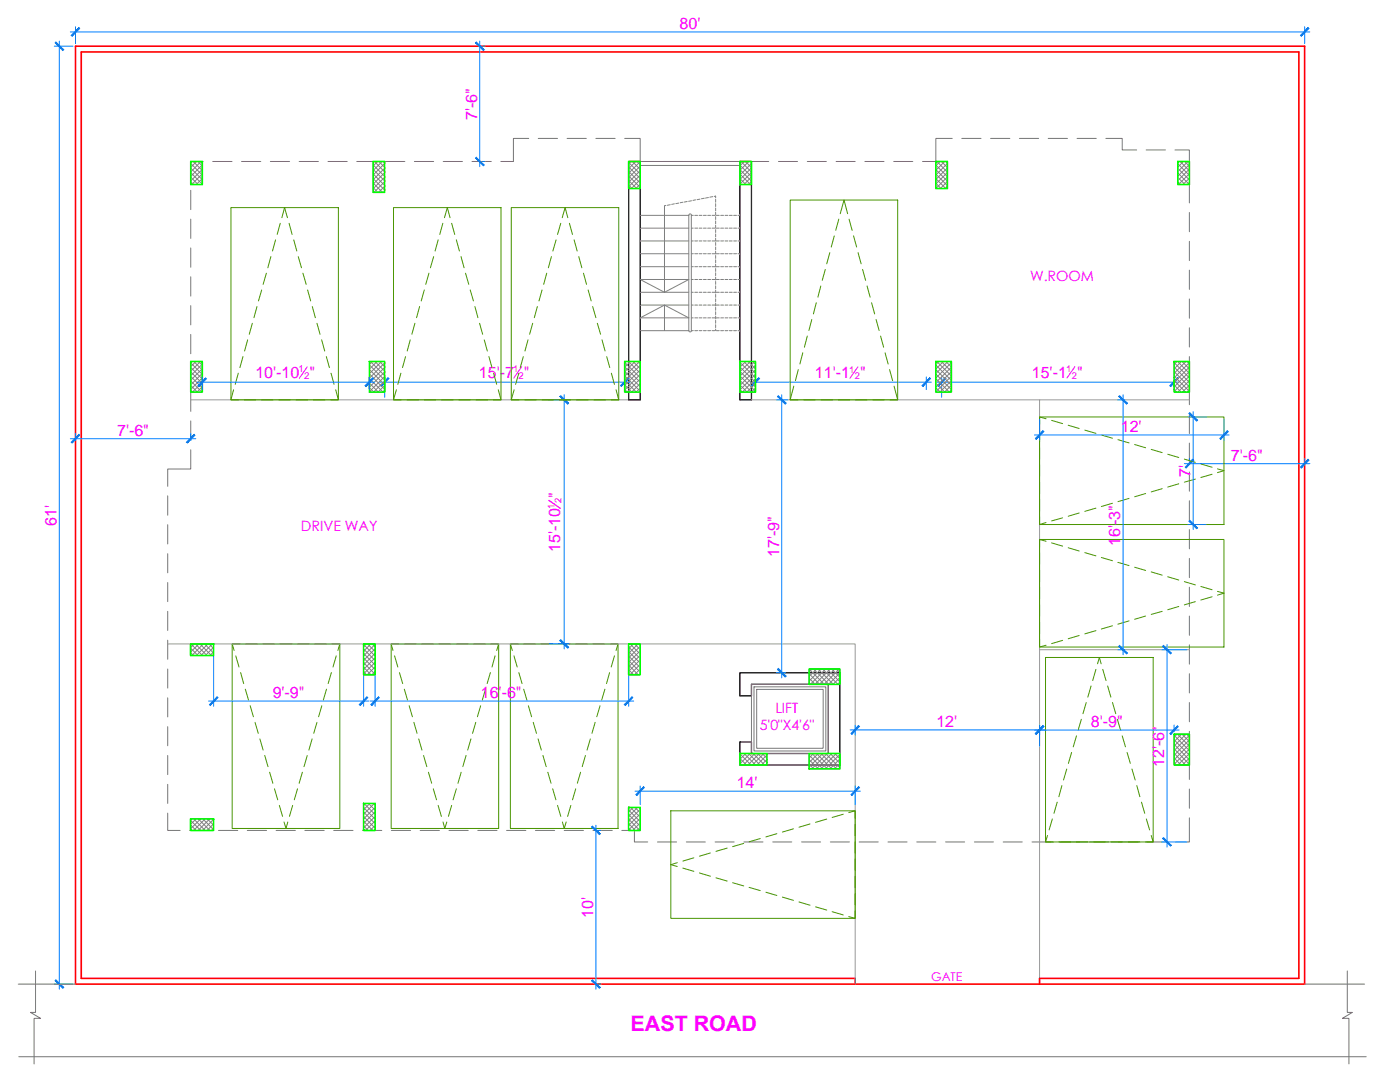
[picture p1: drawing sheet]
<svg xmlns="http://www.w3.org/2000/svg" width="329mm" height="256mm" viewBox="0 0 329 256" stroke-linecap="round" stroke-linejoin="round" font-family="sans-serif">
<defs><g id="words">
<text font-size="5" fill="#f0f" x="148.3" y="242.2">EAST ROAD</text>
<g font-size="3.8" fill="#f0f">
<text x="159.8" y="6.8">80'</text>
<text x="112.2" y="28.2" transform="rotate(-90 112.2 28.2)">7'-6&quot;</text>
<text x="60" y="88.9">10'-10 &quot;</text>
<text x="112.6" y="88.9">15'-7</text>
<text x="123.2" y="88.9">&quot;</text>
<text x="191.6" y="88.9">11'-1 &quot;</text>
<text x="242.6" y="88.9">15'-1 &quot;</text>
<text x="263.5" y="101.6">12'</text>
<text x="27.5" y="102.4">7'-6&quot;</text>
<text x="279.9" y="112" transform="rotate(-90 279.9 112)">7'</text>
<text x="289.4" y="108.3">7'-6&quot;</text>
<text x="13.3" y="123.5" transform="rotate(-90 13.3 123.5)">61'</text>
<text x="131.7" y="129.8" transform="rotate(-90 131.7 129.8)">15'-10 &quot;</text>
<text x="183.1" y="131" transform="rotate(-90 183.1 131)">17'-9&quot;</text>
<text x="263.4" y="128.2" transform="rotate(-90 263.4 128.2)">16'-3&quot;</text>
<text x="64.1" y="164.1">9'-9&quot;</text>
<text x="113" y="164.1">16'-6&quot;</text>
<text x="220.1" y="170.9">12'</text>
<text x="256.5" y="170.9">8'-9&quot;</text>
<text x="173.2" y="185.3">14'</text>
<text x="273.7" y="180.2" transform="rotate(-90 273.7 180.2)">12'-6&quot;</text>
<text x="139.5" y="215.7" transform="rotate(-90 139.5 215.7)">10'</text>
</g>
<g font-size="3.3" fill="#f0f">
<text x="242.2" y="66.1">W.ROOM</text>
<text x="70.8" y="124.8">DRIVE WAY</text>
<text x="182.3" y="167.4">LIFT</text>
<text x="178.6" y="171.5">5'0&quot;X4'6&quot;</text>
</g>
<text font-size="2.8" fill="#f0f" x="218.9" y="230.5">GATE</text>
<g font-size="2.2" fill="#f0f">
<text x="70.2" y="87.5">1</text>
<text x="71.5" y="89.2">2</text>
<text x="120.6" y="87.5">1</text>
<text x="121.9" y="89.1">2</text>
<text x="199.6" y="87.6">1</text>
<text x="201" y="89.2">2</text>
<text x="250.7" y="87.5">1</text>
<text x="252" y="89.1">2</text>
<text x="130.4" y="119.6" transform="rotate(-90 130.4 119.6)">1</text>
<text x="132" y="118.3" transform="rotate(-90 132 118.3)">2</text>
</g>
</g></defs>
<!-- layer: SITE -->
<path d="M17.8 10.9h288.9v220.3h-288.9zM201.1 231.2v-1.3h-182v-217.7h286.3v217.7h-61v1.3" fill="none" stroke="#f00" stroke-width=".38"/>
<!-- layer: WALL -->
<path d="M147.8 37.9h2.7v56.1h-2.7zM174 37.9h2.7v56.1h-2.7zM174 158.1h23.5v21.7h-23.5v-5.5h2.7v2.8h18v-16.3h-18v2.7h-2.7z" fill="none" stroke="#000" stroke-width=".3"/>
<!-- layer: S-BEAM OUTER -->
<path d="M12.8 10.9h4.4M13.9 9.7v222.7M16.5 7.5h291.4M17.8 6.3v4M306.7 6.3v4M12.8 231.2h4.4" fill="none" stroke="#007fff" stroke-width=".24"/>
<!-- layer: 0 -->
<g fill="#007fff" stroke="#007fff" stroke-width=".24">
<path d="M18.6 6.5l-1.7 2 1.8-1.8zM18.6 6.5l-1.7 2-.2-.2z"/>
<path d="M307.5 6.5l-1.8 1.8 .2 .2zM307.5 6.5l.2 .2-1.8 1.8z"/>
<path d="M13 10l1.7 1.9 .3-.2zM13 10l.1-.1 1.9 1.8z"/>
<path d="M13.1 230.2l-.1 .2 2 1.6zM13 230.4l2 1.6-.3 .2z"/>
<path d="M222.2 88.8l-1.6 2 1.8-1.8zM222.2 88.8l-1.6 2-.2-.2z"/>
<path d="M275 90.6l.2 .2 1.6-2zM276.8 88.8l.2 .2-1.8 1.8z"/>
<path d="M216.8 90.6l.2 .2 1.6-2zM218.6 88.8l.2 .2-1.8 1.8z"/>
<path d="M178.4 88.8l-1.6 2 1.8-1.8zM178.4 88.8l-1.6 2-.2-.2z"/>
<path d="M91.2 88.8l-1.6 2 1.9-1.8zM89.4 90.6l1.8-1.8-1.6 2z"/>
<path d="M147.7 88.8l-1.8 1.8 .2 .2zM147.7 88.8l.2 .2-1.8 1.8z"/>
<path d="M89 163.8l-1.6 1.9 1.8-1.8zM87.2 165.5l1.8-1.7-1.6 1.9z"/>
<path d="M146.8 165.5l.2 .2 1.6-1.9zM148.6 163.8l.2 .1-1.8 1.8z"/>
<path d="M84.5 165.5l.2 .2 1.6-1.9zM86.3 163.8l.2 .1-1.8 1.8z"/>
<path d="M51.1 163.8l-1.7 1.9 1.8-1.8zM49.2 165.5l1.9-1.7-1.7 1.9z"/>
<path d="M112 37l-.2 .1 2 1.7zM111.8 37.1l2 1.7-.2 .2z"/>
<path d="M111.8 10l1.8 1.9 .2-.2zM111.8 10l.2-.1 1.8 1.8z"/>
<path d="M45.6 102.1l-1.8 1.8 .2 .2zM45.6 102.1l.2 .2-1.8 1.8z"/>
<path d="M18.6 102.1l-1.7 2 1.8-1.8zM18.6 102.1l-1.7 2-.2-.2z"/>
<path d="M139.1 194.3l1.8 1.8 .2-.2zM139.1 194.3l.2-.2 1.8 1.8z"/>
<path d="M139.3 230.2l-.2 .2 2 1.6zM139.1 230.4l2 1.6-.2 .2z"/>
<path d="M280.4 107.9l-1.6 2.1 1.8-1.9zM280.4 107.9l-1.6 2.1-.1-.3z"/>
<path d="M307.5 107.9l-1.8 1.8 .2 .3zM307.5 107.9l.2 .2-1.8 1.9z"/>
<path d="M263 93.1l1.9 1.9 .1-.2zM263 93.1l.2-.1 1.8 1.8z"/>
<path d="M263.2 151.7l-.2 .2 2 1.6zM263 151.9l2 1.6-.1 .1z"/>
<path d="M273.4 151.9l1.8 1.7 .2-.1zM273.5 151.7l1.9 1.8-2-1.6z"/>
<path d="M273.4 197l2 1.6-1.9-1.8zM273.4 197l2 1.6-.2 .2z"/>
<path d="M131.6 93.1l1.8 1.9 .3-.2zM131.6 93.1l.2-.1 1.9 1.8z"/>
<path d="M131.8 150.3l-.2 .2 2.1 1.6zM131.6 150.5l2.1 1.6-.3 .2z"/>
<path d="M286.8 103l.1 .2 1.7-2zM288.6 101.2l.2 .2-1.9 1.8z"/>
<path d="M245.2 101.2l-1.6 2 1.8-1.8zM243.4 103l1.8-1.8-1.6 2z"/>
<path d="M279.5 97.1l1.8 1.8 .2-.1zM279.5 97.1l.2-.1 1.8 1.8z"/>
<path d="M279.7 122.2l-.2 .2 2 1.7zM279.5 122.4l2 1.7-.2 .1z"/>
<path d="M201.9 170.5l-1.6 2 1.8-1.8zM201.9 170.5l-1.6 2-.2-.2z"/>
<path d="M245.2 170.5l-1.8 1.8 .2 .2zM245.2 170.5l.2 .2-1.8 1.8z"/>
<path d="M275 172.4l.2 .2 1.6-2zM276.8 170.6l.2 .1-1.8 1.9z"/>
<path d="M245.2 170.6l-1.6 2 1.8-1.9zM245.2 170.6l-1.6 2-.2-.2z"/>
<path d="M151.3 184.9l-1.6 2 1.8-1.8zM151.3 184.9l-1.6 2-.2-.2z"/>
<path d="M201.9 184.9l-1.8 1.8 .2 .2zM201.9 184.9l.2 .2-1.8 1.8z"/>
<path d="M183 157.1l-.2 .2 2 1.6zM182.8 157.3l2 1.6-.2 .2z"/>
<path d="M182.8 93.1l1.8 1.9 .2-.2zM182.8 93.1l.2-.1 1.8 1.8z"/>
<path d="M85.8 90.6l.2 .2 1.6-2zM87.6 88.8l.2 .2-1.8 1.8z"/>
<path d="M48.4 88.8l-1.6 2 1.7-1.8zM46.5 90.6l1.9-1.8-1.6 2z"/>
</g>
<!-- layer: stair -->
<path d="M4.3 231.2h13.5M8.4 228.1v9.8h-1.2l2.3 1.4h-1.5v10.7M306.7 231.2h14.1M316.8 228.1v9.8h1.1l-2.3 1.4h1.5v10.7M4.4 248.3h316.8" fill="none" stroke="#767676" stroke-width=".24"/>
<!-- layer: HATCH -->
<g fill="none" stroke="#767676" stroke-width=".24">
<path d="M47.8 37.9h-3v4.6M50 37.9h4.5M56.8 37.9h4.5M63.6 37.9h4.5M70.3 37.9h4.6M77.1 37.9h4.5M83.9 37.9h4.5M90.6 37.9h4.6M97.4 37.9h4.6M104.2 37.9h4.5M111 37.9h4.5M124.3 32.5h-3.6v5.4h-3"/>
<path d="M126.5 32.5h4.6M133.3 32.5h4.6M140.1 32.5h4.5M146.9 32.5h3.6v5.4h3.1M150.5 37.9h23.5M150.5 38.9h23.5M176.2 37.9h4.5M183 37.9h4.5M189.8 37.9h4.5M196.6 37.9h4.5M203.3 37.9h4.5M210.1 37.9h4.5"/>
<path d="M223.9 32.5h-3.9v5.4h-3.1M226.1 32.5h4.5M232.9 32.5h4.5M239.7 32.5h4.5M246.4 32.5h4.6M253.2 32.5h4.5M260 32.5h3.8v2.7h3.4M269.5 35.2h4.5M276.2 35.2h3.4v5.7M44.8 44.7v4.5M44.8 51.5v4.5M44.8 58.3v4.5"/>
<path d="M279.6 43.2v4.5M279.6 49.9v4.6M279.6 56.7v4.5M44.8 65v4.6M44.8 71.8v4.5M44.8 78.6v4.5M279.6 63.5v4.5M279.6 70.2v4.6M279.6 77v4.5M44.8 85.4v4.5M44.8 92.1v4.6M44.8 98.9v4.5"/>
<path d="M279.6 83.8v4.5M279.6 90.6v4.5M279.6 97.3v4.6M39.4 116.5v4.5M44.8 105.7v4.5h-5.4v4.1M279.6 104.1v4.5M279.6 110.9v4.5M279.6 117.7v4.5M39.4 123.3v4.5M39.4 130.1v4.5M39.4 136.9v4.5M279.6 124.4v4.6"/>
<path d="M279.6 131.2v4.5M279.6 138v4.5M39.4 143.7v4.4M39.4 150.4v4.5M39.4 157.2v4.5M279.6 144.8v4.5M279.6 151.5v4.6M279.6 158.3v4.5M39.4 164v4.5M39.4 170.7v4.5M39.4 177.5v4.5M176.7 160.8h18v16.3h-18z"/>
<path d="M177.3 161.4h16.9v15.1h-16.9zM177.9 162h15.6v13.8h-15.6zM279.6 165.1v4.5M279.6 171.8v4.6M279.6 178.6v4.5M39.4 191.1v4h2.9M39.4 184.3v4.5M44.6 195.1h4.5M51.4 195.1h4.5M58.1 195.1h4.6M64.9 195.1h4.5M71.7 195.1h4.5"/>
<path d="M78.5 195.1h4.5M85.2 195.1h4.6M92 195.1h4.5M98.8 195.1h4.5M105.6 195.1h4.5M112.3 195.1h4.6M119.1 195.1h4.5M125.9 195.1h4.5M132.6 195.1h4.6M139.4 195.1h4.5M146.2 195.1h3v2.7h3.1M154.6 197.8h4.5"/>
<path d="M161.3 197.8h4.5M168.1 197.8h4.5M174.9 197.8h4.5M181.7 197.8h4.5M188.4 197.8h4.5M195.2 197.8h4.5M202 197.8h4.5M208.8 197.8h4.4M215.5 197.8h4.5M222.3 197.8h4.5M229.1 197.8h4.5M235.9 197.8h4.4"/>
<path d="M242.6 197.8h4.5M249.4 197.8h4.5M256.2 197.8h4.5M262.9 197.8h4.5M269.7 197.8h4.5M279.6 192.2v5.6h-3.1M279.6 185.4v4.5"/>
</g>
<!-- layer: hat2 -->
<g fill="none" stroke="#808080" stroke-width=".24">
<path d="M150.5 50.6h11.4M150.5 53.6h11.4M150.5 56.6h11.4M150.5 59.6h11.4M156.6 48.3l-.4 .1v20.3M157.6 48.1l-.7 .1M158.6 47.9l-.7 .1M159.6 47.7l-.7 .2M160.6 47.5l-.7 .1M161.6 47.3l-.7 .2M161.9 50.6v27.1M162.5 53.6h.5"/>
<path d="M162.5 56.6h.5M162.5 59.6h.5M162.6 47.2l-.7 .1M162.6 50.6l-.3-.3-.4 .3M163 50.6h-.5v27.1h.5M163.3 50.6h.7M163.3 53.6h.7M163.3 56.6h.7M163.3 59.6h.7M163.5 47l-.6 .1M164.4 50.6h.6M164.4 53.6h.6"/>
<path d="M164.4 56.6h.6M164.4 59.6h.6M164.6 46.8l-.7 .1M165.4 50.6h.6M165.4 53.6h.6M165.4 56.6h.6M165.4 59.6h.6M165.6 46.6l-.7 .1M166.4 50.6h.7M166.4 53.6h.7M166.4 56.6h.7M166.4 59.6h.7"/>
<path d="M166.6 46.4l-.7 .1M167.4 50.6h.7M167.4 53.6h.7M167.4 56.6h.7M167.4 59.6h.7M167.6 46.2l-.7 .1M167.9 46.2l.3-.1v.4M168.2 46.8v.7M168.2 47.9v.6M168.2 48.9v.6M168.2 49.9v.7M168.2 50.9v.7"/>
<path d="M168.2 51.9v.7M168.2 52.9v.7M168.2 53.9v.7M168.2 55v.6M168.2 56v.7M168.2 57v.7M168.2 58v.7M168.2 59v.7M168.4 50.6h.7M168.4 53.6h.7M168.4 56.6h.7M168.4 59.6h.7"/>
<path d="M169.4 50.6h.7M169.4 53.6h.7M169.4 56.6h.7M169.4 59.6h.7M170.4 50.6h.7M170.4 53.6h.7M170.4 56.6h.7M170.4 59.6h.7M171.5 50.6h.6M171.5 53.6h.6M171.5 56.6h.6M171.5 59.6h.6"/>
<path d="M172.5 50.6h.7M172.5 53.6h.7M172.5 56.6h.7M172.5 59.6h.7M173.5 50.6h.5M173.5 53.6h.5M173.5 56.6h.5M173.5 59.6h.5M150.5 74.7l5.7-3 5.7 3zM150.5 65.7h11.4l-5.7 3zM150.5 62.7h11.4M150.5 68.7h11.4"/>
<path d="M150.5 71.7h11.4M150.5 77.7h11.4M156.2 71.7v6M161.9 77.7l.4 .3 .3-.3M162.5 62.7h.5M162.5 65.7h.5M162.5 68.7h.5M162.5 71.7h.5M162.5 74.7h.5M163.3 62.7h.7M163.3 65.7h.7M163.3 68.7h.7"/>
<path d="M163.3 71.7h.7M163.3 74.7h.7M163.3 77.7h.7M164.4 62.7h.6M164.4 65.7h.6M164.4 68.7h.6M164.4 71.7h.6M164.4 74.7h.6M164.4 77.7h.6M165.4 62.7h.6M165.4 65.7h.6M165.4 68.7h.6"/>
<path d="M165.4 71.7h.6M165.4 74.7h.6M165.4 77.7h.6M166.4 62.7h.7M166.4 65.7h.7M166.4 68.7h.7M166.4 71.7h.7M166.4 74.7h.7M166.4 77.7h.7M167.4 62.7h.7M167.4 65.7h.7M167.4 68.7h.7"/>
<path d="M167.4 71.7h.7M167.4 74.7h.7M167.4 77.7h.7M168.2 60v.7M168.2 61.1v.6M168.2 62.1v.7M168.2 63.1v.7M168.2 64.1v.7M168.2 65.1v.7M168.2 66.1v.7M168.2 67.2v.6M168.2 68.2v.6"/>
<path d="M168.2 69.2v.7M168.2 70.2v.7M168.2 71.2v.7M168.2 72.2v.7M168.2 73.3v.6M168.2 74.3v.6M168.2 75.3v.7M168.2 76.3v.7M168.2 77.3v.4M168.4 62.7h.7M168.4 65.7h.7M168.4 68.7h.7"/>
<path d="M168.4 71.7h.7M168.4 74.7h.7M168.4 77.7h.7M169.4 62.7h.7M169.4 65.7h.7M169.4 68.7h.7M169.4 71.7h.7M169.4 74.7h.7M169.4 77.7h.7M170.4 62.7h.7M170.4 65.7h.7M170.4 68.7h.7"/>
<path d="M170.4 71.7h.7M170.4 74.7h.7M170.4 77.7h.7M171.5 62.7h.6M171.5 65.7h.6M171.5 68.7h.6M171.5 71.7h.6M171.5 74.7h.6M171.5 77.7h.6M172.5 62.7h.7M172.5 65.7h.7M172.5 68.7h.7"/>
<path d="M172.5 71.7h.7M172.5 74.7h.7M172.5 77.7h.7M173.5 62.7h.5M173.5 65.7h.5M173.5 68.7h.5M173.5 71.7h.5M173.5 74.7h.5M173.5 77.7h.5"/>
</g>
<!-- layer: HATCH -->
<path d="M44.8 94h105.7M176.7 94h102.9M244.4 94v135.9M39.4 151.3h161.7v79.9M244.4 152.7h35.2" fill="none" stroke="#989898" stroke-width=".24"/>
<!-- layer: LANDSCAPES -->
<g fill="none" stroke="#4a9500" stroke-width=".24">
<path d="M54.3 48.8h25.3v45.2h-25.3zM64.8 56.4l-.7 2.6M65.9 52.5l-.7 2.6M66.3 51.2l.6-2.4 .7 2.4M68 52.5l.7 2.6M69.1 56.4l.7 2.6M92.5 48.8h25.3v45.2h-25.3zM103 56.4l-.7 2.6M104.1 52.5l-.7 2.6M104.5 51.2l.7-2.4 .6 2.4M106.2 52.5l.7 2.6M107.3 56.4l.7 2.6"/>
<path d="M120.2 48.8h25.3v45.2h-25.3zM130.7 56.4l-.7 2.6M131.8 52.5l-.7 2.6M132.2 51.2l.7-2.4 .6 2.4M133.9 52.5l.7 2.6M135 56.4l.7 2.6M185.8 47h25.2v47h-25.2zM195.1 59.4l-.7 2.6M196.1 55.4l-.7 2.7M197.2 51.5l-.7 2.6M197.5 50.2l.9-3.2 .9 3.2M199.6 51.5l.7 2.6"/>
<path d="M200.7 55.4l.7 2.7M201.7 59.4l.8 2.6M58.2 79.9l-.7 2.6M59.3 76l-.7 2.5M60.4 72l-.7 2.6M61.5 68.1l-.7 2.6M62.6 64.2l-.7 2.6M63.7 60.3l-.7 2.6M70.1 60.3l.8 2.6M71.2 64.2l.8 2.6M72.3 68.1l.7 2.6M73.4 72l.7 2.6"/>
<path d="M74.5 76l.7 2.5M75.6 79.9l.7 2.6M96.4 79.9l-.7 2.6M97.6 76l-.8 2.5M98.7 72l-.8 2.6M99.8 68.1l-.8 2.6M100.9 64.2l-.8 2.6M102 60.3l-.8 2.6M108.4 60.3l.7 2.6M109.4 64.2l.8 2.6M110.5 68.1l.8 2.6M111.6 72l.8 2.6"/>
<path d="M112.7 76l.8 2.5M113.8 79.9l.8 2.6M124.1 79.9l-.7 2.6M125.2 76l-.7 2.5M126.3 72l-.7 2.6M127.4 68.1l-.7 2.6M128.5 64.2l-.7 2.6M129.6 60.3l-.7 2.6M136.1 60.3l.7 2.6M137.2 64.2l.7 2.6M138.3 68.1l.7 2.6M139.3 72l.8 2.6"/>
<path d="M140.4 76l.8 2.5M141.5 79.9l.8 2.6M189.8 79l-.7 2.6M190.9 75.1l-.7 2.6M191.9 71.1l-.7 2.7M193 67.2l-.7 2.6M194 63.3l-.7 2.6M202.8 63.3l.7 2.6M203.8 67.2l.8 2.6M204.9 71.1l.7 2.7M206 75.1l.7 2.6M207 79l.7 2.6"/>
<path d="M54.9 91.6l-.6 2.4h1.8M56 87.7l-.7 2.6M57.1 83.8l-.7 2.6M57.4 94h2.7M61.5 94h2.7M65.5 94h2.8M69.6 94h2.7M73.7 94h2.7M76.7 83.8l.7 2.6M77.8 87.7l.7 2.6M78.9 91.6l.7 2.4h-1.9M93.2 91.6l-.7 2.4h1.8"/>
<path d="M94.2 87.7l-.7 2.6M95.3 83.8l-.7 2.6M95.7 94h2.7M99.8 94h2.7M103.8 94h2.7M107.9 94h2.7M111.9 94h2.8M114.9 83.8l.8 2.6M116 87.7l.8 2.6M117.2 91.6l.6 2.4h-1.8M120.9 91.6l-.7 2.4h1.8M122 87.7l-.8 2.6"/>
<path d="M123 83.8l-.7 2.6M123.4 94h2.7M127.4 94h2.7M131.5 94h2.7M135.6 94h2.7M139.6 94h2.7M142.6 83.8l.8 2.6M143.7 87.7l.8 2.6M144.8 91.6l.7 2.4h-1.8M186.6 90.7l-.8 3.3h1.8M187.7 86.8l-.7 2.7M188.7 82.9l-.6 2.6"/>
<path d="M188.9 94h2.8M193 94h2.7M197.1 94h2.7M201.1 94h2.7M205.2 94h2.7M208.1 82.9l.7 2.6M209.1 86.8l.8 2.7M210.2 90.7l.8 3.3h-1.7M244.4 98h43.4v25.2h-43.4zM245.9 98.4l-1.5-.4v1.8M247.2 98.8l2.6 .7M251.1 99.9l2.6 .8"/>
<path d="M244.4 101.1v2.7M244.4 105.2v2.7M244.4 109.2v2.7M244.4 113.3v2.7M244.4 117.4v2.7M255 101.1l2.7 .7M257.7 119.4l-2.7 .8M258.9 102.2l2.6 .8M261.5 118.3l-2.6 .7M262.8 103.3l2.6 .8M265.4 117.1l-2.6 .8M266.8 104.5l2.5 .7"/>
<path d="M269.3 116l-2.5 .7M270.7 105.6l2.5 .8M273.2 114.8l-2.5 .8M274.5 106.7l2.6 .8M277.1 113.7l-2.6 .7M278.4 107.9l2.6 .7M281 112.6l-2.6 .7M282.3 109l2.7 .8M285 111.4l-2.7 .8M286.2 110.2l1.6 .4-1.6 .5M244.4 126.8h43.4v25.2h-43.4zM244.4 121.4v1.8l1.5-.4"/>
<path d="M244.4 129.9v2.7M244.4 134v2.7M244.4 138v2.7M245.9 127.2l-1.5-.4v1.7M247.2 127.6l2.6 .7M249.8 121.7l-2.6 .7M251.1 128.7l2.6 .8M253.7 120.5l-2.6 .8M255 129.9l2.7 .7M258.9 131l2.6 .8M262.8 132.1l2.6 .8M266.8 133.3l2.5 .7"/>
<path d="M270.7 134.4l2.5 .7M274.5 135.5l2.6 .8M278.4 136.7l2.6 .7M282.3 137.8l2.7 .8M286.2 139l1.6 .4-1.6 .4M54.6 151.3h25.3v43.4h-25.3zM55.4 154.1l.8 2.6M56.4 151.3h-1.8l.4 1.5M56.6 158l.7 2.6M57.8 151.3h2.7M61.8 151.3h2.7M65.9 151.3h2.7"/>
<path d="M69.9 151.3h2.8M74 151.3h2.7M77.9 158l-.8 2.6M78.1 151.3h1.8l-.5 1.5M79.1 154.1l-.8 2.6M92 151.3h25.2v43.4h-25.2zM92.8 154.1l.7 2.6M93.7 151.3h-1.7l.4 1.5M93.9 158l.8 2.6M95.1 151.3h2.7M99.2 151.3h2.7M103.2 151.3h2.7"/>
<path d="M107.3 151.3h2.7M111.4 151.3h2.7M115.3 158l-.8 2.6M115.4 151.3h1.8l-.4 1.5M116.4 154.1l-.7 2.6M120 151.3h25.3v43.4h-25.3zM120.8 154.1l.8 2.6M121.8 151.3h-1.8l.5 1.5M122 158l.7 2.6M123.2 151.3h2.7M127.2 151.3h2.7M131.3 151.3h2.7"/>
<path d="M135.4 151.3h2.7M139.4 151.3h2.7M143.3 158l-.7 2.6M143.5 151.3h1.8l-.5 1.5M144.5 154.1l-.8 2.6M244.4 150.2v1.8l1.5-.4M244.4 142.1v2.7M244.4 146.1v2.8M245.8 154.5h25.3v43.3h-25.3zM249.8 150.5l-2.6 .7M253.7 149.3l-2.6 .8M257.7 148.2l-2.7 .7"/>
<path d="M257.7 157.3l-.8 2.6M258 156l.5-1.5 .4 1.5M259.3 157.3l.7 2.6M261.5 147l-2.6 .8M265.4 145.9l-2.6 .8M269.3 144.8l-2.5 .7M273.2 143.7l-2.5 .7M277.1 142.5l-2.6 .8M281 141.4l-2.6 .7M285 140.2l-2.7 .8M57.7 161.9l.7 2.6M58.8 165.8l.8 2.6"/>
<path d="M60 169.7l.7 2.6M61.1 173.6l.8 2.6M62.2 177.5l.8 2.6M72.2 177.5l-.7 2.6M73.4 173.6l-.8 2.6M74.5 169.7l-.7 2.6M75.7 165.8l-.8 2.6M76.8 161.9l-.8 2.6M95.1 161.9l.7 2.6M96.2 165.8l.8 2.6M97.3 169.7l.8 2.6M98.4 173.6l.8 2.6"/>
<path d="M99.6 177.5l.7 2.6M109.6 177.5l-.8 2.6M110.7 173.6l-.7 2.6M111.9 169.7l-.8 2.6M113 165.8l-.8 2.6M114.1 161.9l-.7 2.6M123.1 161.9l.8 2.6M124.2 165.8l.8 2.6M125.4 169.7l.7 2.6M126.5 173.6l.8 2.6M127.6 177.5l.8 2.6M137.6 177.5l-.7 2.6"/>
<path d="M138.8 173.6l-.8 2.6M139.9 169.7l-.7 2.6M141.1 165.8l-.8 2.6M142.2 161.9l-.8 2.6M251.9 176.8l-.7 2.6M253.1 172.9l-.8 2.6M254.2 169l-.7 2.6M255.4 165.1l-.8 2.6M256.5 161.2l-.8 2.6M260.4 161.2l.8 2.6M261.5 165.1l.8 2.6M262.7 169l.8 2.6"/>
<path d="M263.8 172.9l.8 2.6M265 176.8l.7 2.6M63.4 181.5l.7 2.5M64.5 185.3l.8 2.6M65.7 189.2l.7 2.6M66.8 193.1l.4 1.6 .5-1.6M68.8 189.2l-.8 2.6M69.9 185.3l-.7 2.6M71.1 181.5l-.8 2.5M100.7 181.5l.8 2.5M101.9 185.3l.7 2.6M103 189.2l.8 2.6"/>
<path d="M104.2 193.1l.4 1.6 .4-1.6M106.2 189.2l-.8 2.6M107.3 185.3l-.8 2.6M108.4 181.5l-.7 2.5M128.8 181.5l.8 2.5M129.9 185.3l.8 2.6M131.1 189.2l.7 2.6M132.2 193.1l.4 1.6 .5-1.6M134.2 189.2l-.8 2.6M135.4 185.3l-.8 2.6M136.5 181.5l-.8 2.5M157.7 190.5h43.4v25.3h-43.4z"/>
<path d="M171 199.3l-2.7 .7M174.9 198.2l-2.7 .7M178.7 197l-2.6 .8M182.6 195.9l-2.5 .8M186.5 194.7l-2.5 .8M190.4 193.6l-2.6 .8M194.4 192.5l-2.7 .7M198.3 191.3l-2.7 .8M199.5 190.9l1.6-.4v1.8M201.1 193.7v2.7M201.1 197.8v2.7M246.3 196.3l-.5 1.5h1.8"/>
<path d="M247.4 192.4l-.8 2.6M248.6 188.5l-.8 2.6M249 197.8h2.7M249.7 184.6l-.8 2.6M250.8 180.7l-.8 2.6M253 197.8h2.7M257.1 197.8h2.7M261.2 197.8h2.7M265.2 197.8h2.7M266.1 180.7l.8 2.6M267.3 184.6l.7 2.6M268.4 188.5l.7 2.6"/>
<path d="M269.5 192.4l.8 2.6M270.7 196.3l.4 1.5h-1.8M159.2 202.7l-1.5 .5 1.5 .4M160.5 204l2.6 .7M163.1 201.6l-2.6 .7M164.4 205.1l2.6 .8M167 200.4l-2.6 .8M168.3 206.3l2.7 .7M172.2 207.4l2.7 .8M176.1 208.5l2.6 .8M180.1 209.6l2.5 .8M184 210.8l2.5 .8"/>
<path d="M187.8 211.9l2.6 .8M191.7 213.1l2.7 .7M195.6 214.2l2.7 .8M201.1 214v1.8l-1.6-.4M201.1 201.8v2.7M201.1 205.9v2.7M201.1 209.9v2.8"/>
</g>
<!-- layer: dimn -->
<g fill="none" stroke="#007fff" stroke-width=".24">
<path d="M46.3 89.8h41.7M47.6 88.6v2.9M86.8 88.6v2.9M89.3 89.8h58.8M90.4 88.6v4.8M146.9 88.6v2.9M176.4 89.8h42.6M177.6 88.6v2.9M217.8 88.6v2.9M220.2 89.8h57M221.4 88.6v4.8M262.8 94h1.6"/>
<path d="M264 92.8v61.1M276 88.6v2.9M262.8 152.7h1.6"/>
</g>
<path d="M72.2 86.2l-1.8 2.7M122.7 86.2l-1.9 2.6M201.7 86.2l-1.9 2.7M252.7 86.2l-1.9 2.6" fill="none" stroke="#f0f" stroke-width=".24"/>
<!-- layer: WALL -->
<g fill="none" stroke="#007fff" stroke-width=".24">
<path d="M112.8 9.7v29.5M113.4 10.9h.6M113.4 37.9h.6M128.9 94h5M132.6 92.8v59.7M182.6 94h2.6M183.8 92.8v66.5M244.4 98.6v4.8M279.3 98h4.3M280.5 96.7v27.7M287.8 98.6v4.8M16.5 103.1h29.5"/>
<path d="M17.8 101.9v1.6M44.8 101.9v1.6M243.2 102.2h45.8M278.4 108.9h29.5M279.6 107.8v.5M306.7 107.8v.5M279.3 123.2h4.3M50.2 151.9v14.1M85.5 151.9v14.1M88.2 151.9v14.1M129.1 151.3h4.8M147.8 151.9v14.1"/>
<path d="M182.6 158.1h2M273.1 152.7h5.9M274.4 151.4v47.6M49 164.7h37.7M87 164.7h62M199.9 171.5h45.7M201.1 170.4v2.3M243.2 171.5h34M244.4 170.4v4.9M276 170.4v1.5M140.1 193.9v38.5M140.7 195.1h.6"/>
<path d="M149.3 185.9h53M150.5 184.7v4.4M201.1 184.7v4.4M273.1 197.8h5.9M140.7 231.2h.6"/>
</g>
<path d="M129 117.6l2.7 1.8" fill="none" stroke="#f0f" stroke-width=".3"/>
<!-- layer: S-COL HATCH -->
<g fill="none" stroke="#808080" stroke-width=".24">
<path d="M44.8 39.5l2.8 2.7M44.8 38.4l2.8 2.7M45.1 37.9l-.3 .4M45.4 37.9l2.2 2.2M46.2 37.9l-1.4 1.4M46.5 37.9l1.1 1.1M47.3 37.9l-2.5 2.5M47.6 38.7l-2.8 2.8M47.6 39.8l-2.8 2.7M87.7 39.8l2.7 2.7M87.7 38.7l2.7 2.8M88 37.9l2.4 2.5"/>
<path d="M88.8 37.9l-1.1 1.1M89.1 37.9l1.3 1.4M89.8 37.9l-2.1 2.2M90.1 37.9l.3 .4M90.4 38.4l-2.7 2.7M90.4 39.5l-2.7 2.7M147.8 39.2l2.7 2.7M147.8 38.2l2.7 2.7M148.4 37.9l-.6 .6M148.7 37.9l1.8 1.9M149.5 37.9l-1.7 1.7M149.7 37.9l.8 .8"/>
<path d="M150.5 38l-2.7 2.7M150.5 39l-2.7 2.8M174 39.8l2.7 2.8M174 38.8l2.7 2.7M174.2 37.9l2.5 2.5M175 37.9l-1 1.1M175.3 37.9l1.4 1.5M176 37.9l-2 2.1M176.3 37.9l.4 .4M176.7 38.4l-2.7 2.7M176.7 39.5l-2.7 2.7M220 39.8l2.7 2.8"/>
<path d="M220 38.8l2.7 2.7M220.3 37.9l2.4 2.5M221 37.9l-1 1.1M221.3 37.9l1.4 1.5M222.1 37.9l-2.1 2.1M222.4 37.9l.3 .4M222.7 38.4l-2.7 2.7M222.7 39.5l-2.7 2.7M276.9 39.6l2.7 2.7M276.9 38.5l2.7 2.7M277.2 37.9l-.3 .3M277.5 37.9l2.1 2.2"/>
<path d="M278.2 37.9l-1.3 1.4M278.5 37.9l1.1 1.2M279.3 37.9l-2.4 2.4M279.6 37.9v.1M279.6 38.7l-2.7 2.7M279.6 39.7l-2.7 2.7M44.8 42.7l.7 .7M44.8 41.6l1.8 1.8M44.8 40.6l2.8 2.7M47.6 40.9l-2.5 2.5M47.6 42l-1.5 1.4M47.6 43l-.4 .4"/>
<path d="M87.7 45.1l.1 .1M87.7 44.1l1.1 1.1M87.7 43l2.2 2.2M87.7 42l2.7 2.7M87.7 40.9l2.7 2.7M90.4 40.6l-2.7 2.7M90.4 41.6l-2.7 2.7M90.4 42.7l-2.5 2.5M90.4 43.7l-1.4 1.5M90.4 44.8l-.3 .4M147.8 43.4l.8 .9M147.8 42.4l1.9 1.9"/>
<path d="M147.8 41.3l2.7 2.7M147.8 40.3l2.7 2.7M150.5 40.1l-2.7 2.7M150.5 41.2l-2.7 2.7M150.5 42.2l-2.1 2.1M150.5 43.3l-1 1M174 43.1l.3 .3M174 42l1.4 1.4M174 40.9l2.5 2.5M176.7 40.5l-2.7 2.7M176.7 41.6l-1.8 1.8M176.7 42.6l-.7 .8"/>
<path d="M220 44.1l.2 .2M220 43.1l1.2 1.2M220 42l2.3 2.3M220 40.9l2.7 2.7M222.7 40.5l-2.7 2.7M222.7 41.6l-2.7 2.7M222.7 42.6l-1.6 1.7M222.7 43.7l-.5 .6M276.9 42.8l.7 .6M276.9 41.7l1.7 1.7M276.9 40.7l2.7 2.7M279.6 40.8l-2.6 2.6"/>
<path d="M279.6 41.9l-1.5 1.5M279.6 42.9l-.4 .5M44.8 91.7l.6 .4M44.8 90.6l1.6 1.5M44.8 89.5l2.7 2.6M44.8 88.4l2.8 2.8M44.8 87.4l2.8 2.7M44.8 86.3l2.8 2.7M44.8 85.3l2.8 2.7M45 84.9l-.2 .2M45.6 84.9l2 2M46.1 84.9l-1.3 1.3"/>
<path d="M46.6 84.9l1 .9M47.1 84.9l-2.3 2.3M47.6 86.6l-2.8 2.7M47.6 87.7l-2.8 2.7M47.6 85.6l-2.8 2.7M47.6 88.8l-2.8 2.7M47.6 89.8l-2.4 2.3M47.6 90.9l-1.3 1.2M47.6 92l-.3 .1M86.8 92.1h.1M86.8 91.1l1.1 1M86.8 90l2.2 2.1"/>
<path d="M86.8 89l3.3 3.1M86.8 87.9l3.6 3.6M86.8 86.8l3.6 3.6M86.8 85.7l3.6 3.6M87.1 84.9l3.3 3.4M87.6 84.9l-.8 .8M88.2 84.9l2.2 2.3M88.7 84.9l-1.9 1.9M89.2 84.9l1.2 1.3M89.7 84.9l-2.9 2.9M90.3 84.9l.1 .2M90.4 85.3l-3.6 3.6"/>
<path d="M90.4 86.3l-3.6 3.6M90.4 87.4l-3.6 3.6M90.4 88.4l-3.6 3.6M90.4 89.5l-2.6 2.6M90.4 90.6l-1.5 1.5M90.4 91.7l-.5 .4M146.9 91.5l.6 .6M146.9 90.4l1.7 1.7M146.9 89.4l2.7 2.7M146.9 88.3l3.6 3.6M146.9 87.3l3.6 3.6M146.9 86.2l3.6 3.6"/>
<path d="M146.9 85.1l3.6 3.6M147.2 84.9l-.3 .3M147.8 84.9l2.7 2.8M148.2 84.9l-1.3 1.4M148.8 84.9l1.7 1.7M149.3 84.9l-2.4 2.4M149.9 84.9l.6 .7M150.4 84.9l-3.5 3.5M150.5 88l-3.6 3.6M150.5 89l-3.1 3.1M150.5 85.9l-3.6 3.6M150.5 86.9l-3.6 3.7"/>
<path d="M150.5 90.1l-2 2M150.5 91.2l-1 .9M174 91.5l.6 .6M174 90.4l1.7 1.7M174 89.4l2.7 2.7M174 88.3l3.6 3.6M174 87.3l3.6 3.6M174 86.2l3.6 3.6M174 85.1l3.6 3.6M174.3 84.9l-.3 .3M174.9 84.9l2.7 2.8M175.3 84.9l-1.3 1.4"/>
<path d="M175.9 84.9l1.7 1.7M176.4 84.9l-2.4 2.4M177 84.9l.6 .7M177.5 84.9l-3.5 3.5M177.6 85.9l-3.6 3.6M177.6 86.9l-3.6 3.7M177.6 88l-3.6 3.6M177.6 89l-3.1 3.1M177.6 90.1l-2 2M177.6 91.2l-1 .9M220 87.9l3.7 3.6M220 91.1l1.1 1"/>
<path d="M220 90.1l2.1 2M220 89l3.2 3.1M220 86.8l3.7 3.7M220 85.8l3.7 3.6M220.2 84.9l3.5 3.4M220.7 84.9l-.7 .8M221.3 84.9l2.4 2.4M221.8 84.9l-1.8 1.8M222.3 84.9l1.4 1.3M222.9 84.9l-2.9 2.9M223.4 84.9l.3 .2M223.7 85.2l-3.7 3.6"/>
<path d="M223.7 86.3l-3.7 3.6M223.7 87.3l-3.7 3.6M223.7 88.4l-3.7 3.6M223.7 89.5l-2.7 2.6M223.7 90.5l-1.6 1.6M223.7 91.6l-.6 .5M276 91.5l.6 .6M276 90.5l1.7 1.6M276 89.4l2.7 2.7M276 88.4l3.6 3.6M276 87.3l3.6 3.6M276 86.2l3.6 3.6"/>
<path d="M276 85.2l3.6 3.6M276.7 84.9l-.7 .7M276.8 84.9l2.8 2.8M277.8 84.9l-1.8 1.8M277.9 84.9l1.7 1.8M278.8 84.9l-2.8 2.8M279 84.9l.6 .7M279.6 85.2l-3.6 3.6M279.6 86.2l-3.6 3.6M279.6 87.3l-3.6 3.6M279.6 88.4l-3.6 3.6M279.6 89.4l-2.7 2.7"/>
<path d="M279.6 90.5l-1.6 1.6M279.6 91.6l-.6 .5M44.8 153.3l.7 .7M44.8 152.3l1.7 1.7M44.9 151.3l2.7 2.7M45.7 151.3l-.9 .9M45.9 151.3l2.8 2.7M46.8 151.3l-2 1.9M47 151.3l2.7 2.7M47.8 151.3l-2.7 2.7M48.1 151.3l2.1 2.2M48.9 151.3l-2.7 2.7"/>
<path d="M49.2 151.3l1 1.1M49.9 151.3l-2.7 2.7M50.2 151.3h.1M50.2 152.1l-1.9 1.9M50.2 153.1l-.8 .9M85.5 157.8l.7 .8M85.5 156.8l1.7 1.8M85.5 155.7l2.7 2.7M85.5 154.6l2.7 2.7M85.5 153.6l2.7 2.7M85.5 152.5l2.7 2.7M85.5 151.4l2.7 2.7"/>
<path d="M86.1 151.3l-.6 .6M86.4 151.3l1.8 1.8M87.2 151.3l-1.7 1.7M87.5 151.3l.7 .7M88.2 151.4l-2.7 2.7M88.2 152.5l-2.7 2.7M88.2 153.5l-2.7 2.7M88.2 154.6l-2.7 2.7M88.2 155.6l-2.7 2.7M88.2 156.7l-1.9 1.9M88.2 157.7l-.8 .9M147.8 158.4l.1 .2"/>
<path d="M147.8 157.4l1.2 1.2M147.8 156.3l2.2 2.3M147.8 155.2l2.7 2.7M147.8 154.1l2.7 2.8M147.8 153.1l2.7 2.7M147.8 152l2.7 2.7M147.8 151.3v.1M148.1 151.3l2.4 2.4M148.9 151.3l-1.1 1.2M149.2 151.3l1.3 1.3M150 151.3l-2.2 2.2M150.3 151.3l.2 .2"/>
<path d="M150.5 151.9l-2.7 2.7M150.5 152.9l-2.7 2.7M150.5 154l-2.7 2.7M150.5 155l-2.7 2.7M150.5 156.1l-2.4 2.5M150.5 157.2l-1.3 1.4M150.5 158.3l-.3 .3M190.2 159.4l1.5 1.4M190.2 158.3l2.5 2.5M190.2 157.2l3.6 3.6M190.9 157.2l-.7 .7M191.2 157.2l3.7 3.6"/>
<path d="M192 157.2l-1.8 1.7M192.3 157.2l3.6 3.6M193.1 157.2l-2.9 2.8M193.4 157.2l3.6 3.6M194.1 157.2l-3.6 3.6M194.5 157.2l3 3-.6 .6M195.2 157.2l-3.6 3.6M195.5 157.2l2 2-1.7 1.6M196.3 157.2l-3.7 3.6M196.6 157.2l.9 .8M197.3 157.2l-3.6 3.6M197.5 158.1l-2.7 2.7"/>
<path d="M174 179.3l.4 .5M174 178.2l1.5 1.6M174 177.1l2.6 2.7M174.3 177.1l-.3 .2M174.9 177.1l2.7 2.7M175.3 177.1l-1.3 1.3M176 177.1l2.7 2.7M176.4 177.1l-2.4 2.4M177.1 177.1l2.7 2.7M177.5 177.1l-2.7 2.7M178.1 177.1l2.2 2.1M178.5 177.1l-2.7 2.7"/>
<path d="M179.2 177.1l1.1 1.1M179.6 177.1l-2.7 2.7M180.3 177.1h.1M180.3 177.4l-2.4 2.4M180.3 178.4l-1.3 1.4M180.3 179.5l-.2 .3M190.2 179.6l1.1 1.1M190.2 178.5l2.2 2.2M190.2 177.4l3.2 3.3M190.2 160.4l.4 .4M190.9 177.1l3.6 3.6M191.3 177.1l-1.1 1"/>
<path d="M192 177.1l3.6 3.6M192.4 177.1l-2.2 2.1M193 177.1l3.7 3.6M193.4 177.1l-3.2 3.1M194.1 177.1l3.4 3.3M194.5 177.1l-3.6 3.6M195.2 177.1l2.3 2.2M195.6 177.1l-3.6 3.6M196.2 177.1l1.3 1.2M196.6 177.1l-3.6 3.6M197.3 177.1l.2 .1M197.5 177.3l-3.4 3.4"/>
<path d="M197.5 178.3l-2.4 2.4M197.5 179.4l-1.3 1.3M276 179.2l.6 .6M276 178.1l1.7 1.7M276 177l2.7 2.8M276 176l3.6 3.6M276 174.9l3.6 3.6M276 173.8l3.6 3.6M276 172.8l3.6 3.6M276.7 172.5l-.7 .7M276.8 172.5l2.8 2.8M277.8 172.5l-1.8 1.8"/>
<path d="M277.9 172.5l1.7 1.8M278.8 172.5l-2.8 2.8M279 172.5l.6 .7M279.6 172.8l-3.6 3.6M279.6 173.8l-3.6 3.7M279.6 174.9l-3.6 3.6M279.6 176l-3.6 3.6M279.6 177.1l-2.7 2.7M279.6 178.1l-1.6 1.7M279.6 179.2l-.6 .6M44.8 194.9l.3 .2M44.8 193.8l1.3 1.3"/>
<path d="M44.8 192.8l2.4 2.3M45 192.4l-.2 .2M45.5 192.4l2.7 2.7M46.1 192.4l-1.3 1.3M46.6 192.4l2.7 2.7M47.2 192.4l-2.4 2.3M47.7 192.4l2.5 2.6M48.2 192.4l-2.7 2.7M48.7 192.4l1.5 1.5M49.3 192.4l-2.7 2.7M49.8 192.4l.4 .4M50.2 192.5l-2.6 2.6"/>
<path d="M50.2 193.6l-1.5 1.5M50.2 194.6l-.4 .5M85.5 195.1h.1M85.5 194l1 1.1M85.5 193l2.1 2.1M85.5 191.9l2.7 2.7M85.5 190.8l2.7 2.7M85.5 189.8l2.7 2.7M85.6 188.8l2.6 2.6M85.9 188.8l-.4 .4M86.6 188.8l1.6 1.5M87 188.8l-1.5 1.5"/>
<path d="M87.7 188.8l.5 .5M88 188.8l-2.5 2.5M88.2 189.7l-2.7 2.7M88.2 190.8l-2.7 2.7M88.2 191.8l-2.7 2.7M88.2 192.9l-2.2 2.2M88.2 193.9l-1.2 1.2M88.2 195l-.1 .1M147.8 189.7h.1M147.8 194.6l.5 .5M147.8 193.5l1.6 1.6M147.8 192.5l2.6 2.6"/>
<path d="M147.8 191.4l2.7 2.7M147.8 190.3l2.7 2.8M148.2 189.7l2.3 2.3M148.9 189.7l-1.1 1.1M149.2 189.7l1.3 1.2M149.9 189.7l-2.1 2.1M150.3 189.7l.2 .2M150.5 190.2l-2.7 2.7M150.5 191.2l-2.7 2.7M150.5 192.3l-2.7 2.7M150.5 193.4l-1.7 1.7M150.5 194.5l-.7 .6"/>
<path d="M190.2 180.7h.1M197.5 180.5l-.3 .2"/>
</g>
<!-- layer: Column -->
<g fill="none" stroke="#0f0" stroke-width=".38">
<path d="M44.8 37.9h2.8v5.5h-2.8zM87.7 37.9h2.7v7.3h-2.7zM147.8 37.9h2.7v6.4h-2.7zM174 37.9h2.7v5.5h-2.7zM220 37.9h2.7v6.4h-2.7zM276.9 37.9h2.7v5.5h-2.7zM44.8 84.9h2.8v7.2h-2.8zM86.8 84.9h3.6v7.2h-3.6zM146.9 84.9h3.6v7.2h-3.6zM174 84.9h3.6v7.2h-3.6zM220 84.9h3.7v7.2h-3.7zM276 84.9h3.6v7.2h-3.6z"/>
<path d="M44.8 151.3h5.4v2.7h-5.4zM85.5 151.3h2.7v7.3h-2.7zM147.8 151.3h2.7v7.3h-2.7zM190.2 157.2h7.3v3.6h-7.3zM174 177.1h6.3v2.7h-6.3zM190.2 177.1h7.3v3.6h-7.3zM276 172.5h3.6v7.3h-3.6zM44.8 192.4h5.4v2.7h-5.4zM85.5 188.8h2.7v6.3h-2.7zM147.8 189.7h2.7v5.4h-2.7z"/>
</g>
<use href="#words"/>
</svg>
